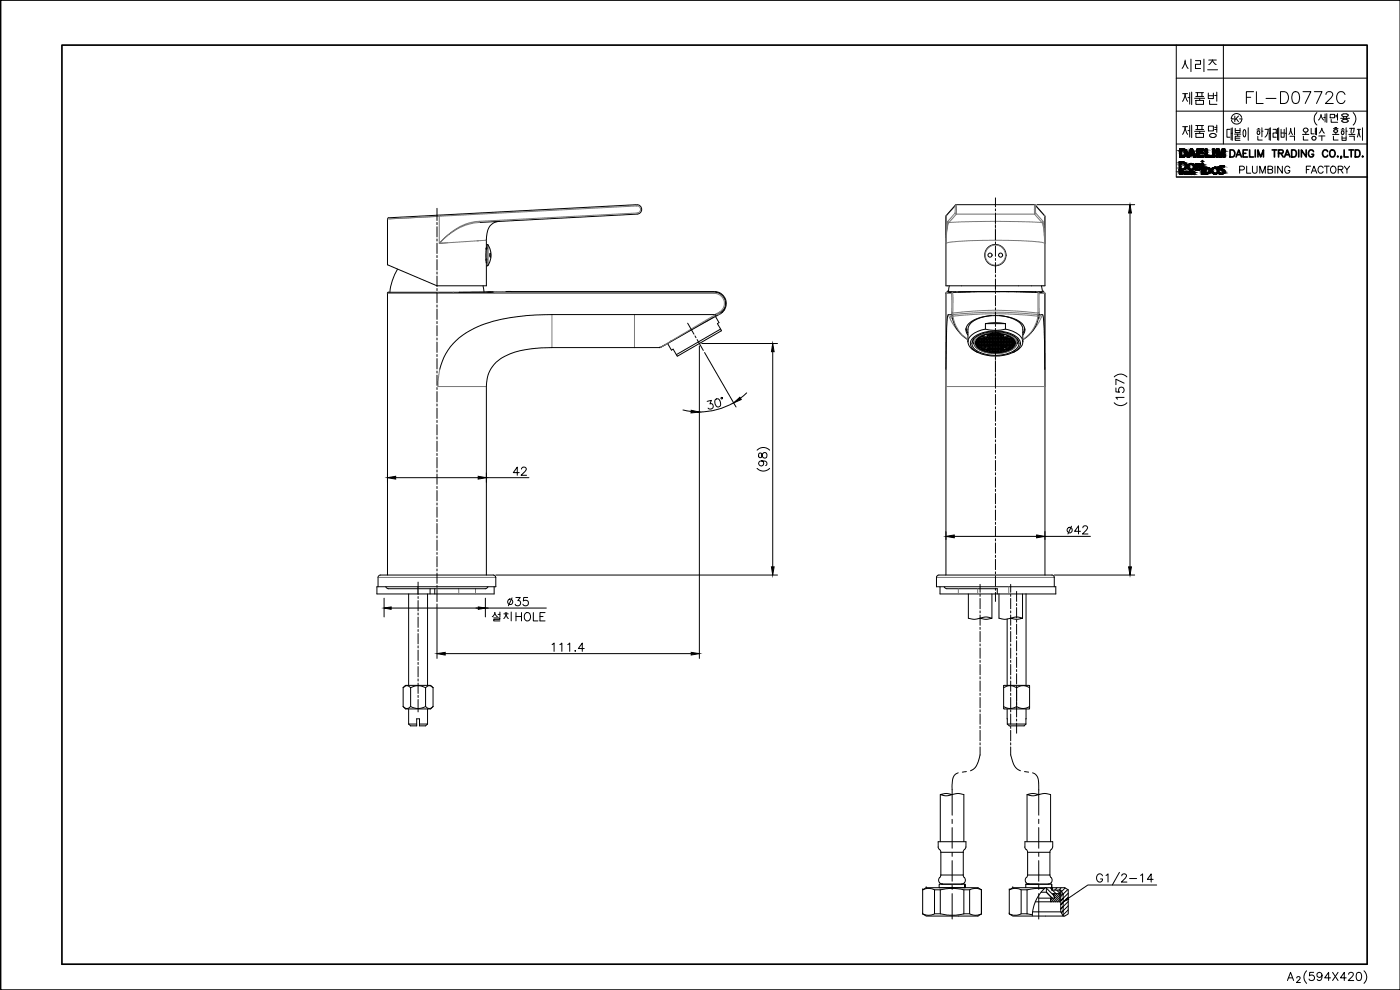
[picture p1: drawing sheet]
<svg xmlns="http://www.w3.org/2000/svg" width="420mm" height="297mm" viewBox="0 0 420 297" stroke-linecap="round" stroke-linejoin="round" font-family="sans-serif">
<defs><g id="words">
<text font-size="15" x="348.5" y="45.2">제품명</text>
<text font-size="12.3" x="348.9" y="22.9">시리즈</text>
<text font-size="11.9" x="348.5" y="32.8">제품번</text>
<text font-size="7.9" x="144.6" y="187.7">설치HOLE</text>
<g font-size="7.5">
<text x="373.2" y="32.5">FL-D0772C</text>
<text x="328.1" y="266.7">G1/2-14</text>
</g>
<g font-size="5.7">
<text x="153.1" y="143.9">42</text>
<text x="319.3" y="161.6">42</text>
<text x="151.3" y="183.1">35</text>
<text x="164.7" y="196.5">111.4</text>
</g>
<text font-size="5.3" x="371.1" y="53.3">PLUMBING FACTORY</text>
</g></defs>
<!-- layer: 0 -->
<g fill="none" stroke="#000" stroke-width=".3">
<path d="M.2 .1v296.9h420v-296.9h-420v296.9h420M353 13.5v39.6h57.5M367.2 13.5v29.7M353 33.3h57.3M353 23.4h57.3M370.7 38.5v1.3h1.5v-1.3M370.7 39.1h1.5M373.4 38.9h.1a1.73 1.73 0 0 1 0 2.2 1.61 1.61 0 0 1-.1-2.2zM374.6 38.3v3.8M377.2 39h1M377.5 38.6h.4M378 39.4a.46 .46 0 0 0-.7 .4 .46 .46 0 0 0 .7 .4"/>
<path d="M378 39.4v.8M378.7 38.3v2.7M378.7 39.4h.4M379.6 38.8h1l-.4 1.7-.6 .6M380.9 38.5v3.5M380.9 40h.4M381.3 38.3v3.8M382.1 38.8h.9v1.1h-.9v1.3h.9M383.1 40h.3M383.4 38.5v3.5M383.8 38.3v3.8M384.5 38.8v2.4h.9v-2.4"/>
<path d="M384.5 39.9h.9M385.7 40h.3M386 38.3v3.8M388.5 38.3v2.2M391.2 38.9v.3M391.2 38.9a.7 .7 0 0 1 1.1-.4 .7 .7 0 0 1 0 1.1 .7 .7 0 0 1-1.1-.4M391.9 39.8v.5M393.5 38.5v1.7h.9M394.8 39.4h.3M394.8 38.5v1.9M395.1 38.3v2.2M395.2 33.8a2.59 2.59 0 0 0 0 3.7"/>
<path d="M395.7 36l.8-1.4 .8 1.4M395.9 39.9l.5-.5 .3-.9 .3 .9 .5 .6M397.3 35.2h.4M397.7 34.2v2.4M398.2 34.1v2.6M399.2 34.3h1.3v1h-1.3zM399.5 35.8v.9h1.9M400.2 38.6h1.4M400.3 39.4l.5 .3h.4M400.6 38.3h.6M400.9 39.8v.5M401.4 34.1v2"/>
<path d="M401.4 39.2v.2M401.4 39.2a.63 .63 0 0 0-.6-.3 .63 .63 0 0 0-.5 .5M401.4 39.4l-.2 .2M402.3 35.5h2.7M402.5 39h.9M402.8 38.6h.4M403.1 35.9h1.2M403.1 35.9l-.4 .3a.99 .99 0 0 0 1.6 .4M403.2 35.2v.3M404 39.4h.3M404 38.3v2.2M404.1 35.2v.3"/>
<path d="M404.2 35.9l.4 .4-.4 .3M405 38.5h.6l-.2 1.2M405.7 38.5h.7M405.7 39.8v.5M406.1 33.8a2.59 2.59 0 0 1 0 3.7M406.4 38.5l-.2 1.2M407.3 38.8h1M407.8 39.1l.4 2M407.8 38.8v.3M407.8 39.1l-.5 2M408.9 38.3v3.8M353 43.2h57.3"/>
<path d="M370.5 40.2h1.9M372.2 40.9h-1.5v1.2h1.5M377.5 40.9v1.1h1.3M386.8 40.3l.5-.9 .1-.9 .1 .9 .4 1M387.1 40.9h1.4v1.2M390.9 40.3h1.9M391.2 40.9v1.1h1.4M394 41l-.3 .5 .3 .5M394 41h.7M394 42h.7M394.7 41l.3 .5-.3 .5M395.8 40.8h1.8"/>
<path d="M396.7 40.8v1.4M399.9 40.3h1.9M400.2 40.9v1.1h1.4M402.8 40.8v1.3h1.2v-1.3M402.8 41.4h1.2M404.8 40.3h1.9M405 40.9h1.4v1.2M143.9 66.7l47.3-2.5a1.42 1.42 0 0 0 1.4-1.4 1.42 1.42 0 0 0-1.5-1.4l-74.6 3.9-.2 .3v13.8l14.8 6.4h14.9l-.1-7.2M145.8 78l.1 .6M145.8 77.8h.3M145.9 78h.2M145.9 74.8h.2"/>
<path d="M145.9 74.5v3.5M145.9 74.5h.2M145.9 78.6h.2M145.9 74.5h.1M146.5 73.5a5.7 5.7 0 0 1 0 6.1M146.5 73.5l-.4-.1v6.3l.4-.1M147 76.1h.2l.1 .5-.1 .6zM149.9 66.4a4.2 4.2 0 0 0-3.9 4.7l-.1 3.4M286.7 61.5h24l2.9 3.4v20.9h-29.7v-21zM116.3 88v84.5M116.6 87.7l-.4 .3M116.6 87.7h21.2"/>
<path d="M119.3 80.8a16.8 16.8 0 0 0-2.3 6.9M145 85.7l.3 1.9M146.3 87.6h1.6M146.3 87.7h-8.5M146.3 87.7h2M151 87.5l-13.2 .2M153.4 87.4l-2.5 .1M153.4 87.5h61a3.6 3.6 0 0 1 3.4 2.6 3.6 3.6 0 0 1-1.6 4l-18.2 10.2h-32.3a30.5 30.5 0 0 0-14.9 3 9.6 9.6 0 0 0-4.8 8.7v56.5M214.4 87.7a3.4 3.4 0 0 1 3.3 2.9 3.4 3.4 0 0 1-2.4 3.8M214.7 94.9l1.1 1.9-.5 .3 1.2 2-.1 .2-13 7.5-1.4-2-.5 .3-1.1-2M214.8 94.7l-.2-.3h-48.9a56.9 56.9 0 0 0-22.4 3.7 18.2 18.2 0 0 0-11.3 12.8M216.2 98.7l-13.2 7.7"/>
<path d="M283.9 88v84.5M284.2 87.7l-.4 .3M284.2 87.7h.2M284.4 87.7h.1M284.5 87.7h-.1M284.5 87.7h.1M284.5 87.7h1.4M284.9 85.8l-.3 1.9M285.7 95a10.3 10.3 0 0 0 4.8 7M285.9 87.7l12.8-.2 12.8 .2M286 94.7l-.4-.3h-1l-.3 1-.4 15.5M286.2 87.6l-.7 .1"/>
<path d="M286.6 87.6l-.7 .1M286.6 87.6h.1M289.9 98.7l.1 .3M289.9 98.6v.1M290 99l.5 .9M291.1 87.5l-4.5 .1M295.7 97.1a15.4 15.4 0 0 1 6.1 0M295.7 97.1v1.6M295.7 97.1h6.1M296.6 87.5h1.3M297.6 94.7a8.5 8.5 0 0 0-6.8 3l-.3 1.1v3.8M297.8 99.9h.1"/>
<path d="M297.8 100l-1.5 .2M297.8 99.9l-3 .7M297.9 99.9h-.1M297.9 100h-.1M297.9 99.9h1.6l1.7 .4M298.5 87.5h1.1M298.7 100l-.9 .1M298.7 99.9h.9M298.8 100l.8 .1M298.8 99.9l-.9 .1M299.6 99.9l3.1 .7M299.9 94.7a8.7 8.7 0 0 1 6.8 3l.3 1.1v3.8"/>
<path d="M301.8 97.1v1.6M302.6 87.5l8.3 .1-4.5-.1M302.9 87.5l-15.2 .1M307.5 98.7l-.5 1.2M307.5 98.6v.1M310.9 87.6l.6 .1M311.4 87.7h1.5M311.5 94.7l.4-.3h1l.2 1 .5 15.5M311.5 87.7h1.5M311.8 95a10.2 10.2 0 0 1-4.8 7M312.5 85.8l.4 1.9M312.9 87.7h.1"/>
<path d="M312.9 87.6h.1M313 87.7h.1M313.1 87.7h.1M313.2 87.7l.4 .3M313.6 88v84.5M201.4 102.5h.1M290.5 102.6a4.1 4.1 0 0 0 3 3.2M290.5 102.6a4.8 4.8 0 0 1 4.1-3.6l1.1-.3a12 12 0 0 0 6.1 0 6 6 0 0 1 5.1 3.3l.1 .6M290.5 100.5a2.59 2.59 0 0 1 1-4 15.5 15.5 0 0 1 14.5 0 2.61 2.61 0 0 1 1 4M291.8 102.4l.4 .7M292 102l.2 .2M292.1 101.7l.1 .5"/>
<path d="M292.2 102.2h.1M292.2 101.7a3.1 3.1 0 0 0 2.6 3.7 10.2 10.2 0 0 0 9.9-1.3 2.42 2.42 0 0 0 .6-2.2M292.3 101.6a11.1 11.1 0 0 1 11.6-.9 2.48 2.48 0 0 1 1.9 2.4 2.48 2.48 0 0 1-1.9 2.4 11.8 11.8 0 0 1-11.2-.6l-.4-.4a2.04 2.04 0 0 1 0-2.9zM292.7 102.7v.1M292.8 102.9l.1 .5M292.9 102.9a3.7 3.7 0 0 0 3.2 2.6 8.3 8.3 0 0 0 8.3-1.8l.2-.8M292.9 102.1v.8M293 102.9l.7 1.4 .9 .6M293 102.8v.1M293 102.9h.1M293 102.9h.7v.3h-.6M293 102.6h.1"/>
<path d="M293 103.2h.1M293.1 102.4l-.1 .1M293.1 102.4h.1M293.1 102.6h.1M293.1 102.5h.1M293.1 103.3h.6v.3h-.5M293.1 102.4h.6M293.1 102.5l-.1 .4M293.1 102.9h.1M293.1 102.9v.3M293.1 102.8v.1M293.1 103.3l.1 .1"/>
<path d="M293.2 102.9h.1M293.2 102.1l-.1 .3M293.2 102.8h.1M293.2 103.6v.1M293.2 103.2l.1 .1M293.2 103.4v.2M293.2 102.1l.5-.1v.3h-.6M293.2 101.9v.1M293.3 102l-.1 .1M293.3 103.3v.1M293.3 103.2v.1M293.3 103.7h1.2v.3h-.9l.1-.3"/>
<path d="M293.3 103.3h.1M293.3 101.8l-.4 1.1M293.3 103.3l-.1 .1M293.3 101.7h.1M293.4 101.6h.1M293.4 101.7h.1M293.4 103.7l.1 .1M293.5 102h.1M293.5 103.7l.1 .1M293.5 105.8a13.3 13.3 0 0 0 10.5 0M293.5 105.8a2.69 2.69 0 0 1-1.8-4 10.2 10.2 0 0 1 9-2.4 6.8 6.8 0 0 1 5.4 2.8 2.58 2.58 0 0 1-1.7 3.3l-.4 .3M293.6 104v.1"/>
<path d="M293.6 102.4h.1M293.6 101.3l-.6 .7-.3 .9M293.6 104.1h2.1M293.6 101.6l-.3 .4M293.6 101.5l.9 .1M293.6 103.7v.1M293.6 103.7h.1M293.7 102.4l-.6 .1M293.7 102.4v.4l-.6 .1M293.7 103.7h.8M293.7 103.7h.1M293.7 101.5h2.2"/>
<path d="M293.8 102h.7v.3h-.7zM293.8 102.4h.7v.4h-.7zM293.8 102.9h.7v.3h-.7zM293.8 103.3h.7v.3h-.7zM293.8 102.5h.7M293.9 104.1l.7 .5M294 104.1l.7 .4-.2-.1M294 101.6h.1M294 102v.1M294.1 104.1l.4 .3M294.1 102.4h.1M294.1 101.2h1.2"/>
<path d="M294.2 104.1l.6 .4M294.2 102.8h.1M294.3 104.1l.6 .3M294.4 102.4l.1 .1M294.5 102.5h.1M294.5 104.4h.1M294.6 102.4l.1 .1M294.6 104.6v.3M294.7 101.6h.7v.3h-.7zM294.7 102h.7v.3h-.7zM294.7 102.4h.7v.4h-.7zM294.7 102.9h.7v.3h-.7z"/>
<path d="M294.7 103.3h.7v.3h-.7zM294.7 103.7h.7v.3h-.7zM294.7 103.7h.7M294.7 102.5h.7M294.7 101.6h.7M294.7 100.7l-1.1 .6M294.8 100.6h-.1M294.9 102h.1M295 102.8l.2 .1M295.1 100.7l.9 .5M295.1 104.8l1.1 .3zM295.1 103.2l.2 .1"/>
<path d="M295.2 104.7l1 .4M295.3 104.7l.9 .3M295.3 102.4h.1M295.4 102.4h.1M295.4 104.6l.8 .2M295.5 102.8l.1 .1M295.5 102.9h.1M295.5 102h.7v.3h-.7zM295.5 102.4h.7v.4h-.7zM295.5 102.9h.7v.3h-.7zM295.5 103.3h.7v.3h-.7zM295.5 103.7h.3"/>
<path d="M295.5 102.5h.7M295.5 101.6h.4M295.6 104.1l-1 .5M295.7 104.2l.6-.3 .5 .3M295.7 104.2l.1 .1-1.2 .6M295.9 103.7l-.2 .5M295.9 101.5h.1M295.9 101.6h-.4v.3h.7l-.3-.3M295.9 101.6l-1.3-.7-.9 .7h.8v.3h-1.2M295.9 101.5v.1M296 102h.2M296 101.5l.6 .1"/>
<path d="M296 101.2v.3M296.2 100.3v1l.8-.1v.3h-.4M296.2 100.3l-1.5 .5 1.3 .7M296.2 101.1l-.2 .1M296.3 105.1l.6 .2zM296.3 105.1l.6 .1M296.3 100.2l-1.4 .5-1.5 1M296.3 100.3h-.1M296.4 104.4h-.2M296.4 101.8h-.2M296.4 105l.6 .1M296.4 105l-.2 .3"/>
<path d="M296.4 105h.6l-.1 .5 .9-.1M296.4 100.7h.6v.4h-.6zM296.4 102h.6v.3h-.6zM296.4 102.4h.6v.4h-.6zM296.4 102.9h.6v.3h-.6zM296.4 103.3h.6v.3h-.6zM296.4 104.4v.1M296.4 104.5h.6v.4h-.6zM296.4 104.6h.6M296.4 102.5h.6M296.4 100.4h.6M296.5 101.2l.1 .4"/>
<path d="M296.5 101.2h.5M296.5 103.3h.3M296.6 101.6h.4v.3h-.6l.2-.3M296.6 101.6h.4M296.7 105h.2M296.7 103.7l.1 .5M296.8 103.7h.2M296.8 104.2l-.4 .2M296.8 104.1h.2v.4h-.6M296.8 102.4h.2M296.9 100.1l-.6 .2M297 102.4h.1"/>
<path d="M297 103.7h.1M297 105h.1M297 103.7h-1.5v.3h.2M297 100.1v.6h-.6v-.4M297 103.7v.3h-.2M297.1 102.4h.1M297.1 100.1l-.2 .1M297.1 100.3h.7v.4h-.7zM297.1 100.7h.7v.4h-.7zM297.1 101.2h.7v.3h-.7zM297.1 101.6h.7v.3h-.7zM297.1 102h.7v.3h-.7z"/>
<path d="M297.1 102.4h.7v.4h-.7zM297.1 102.9h.7v.3h-.7zM297.1 103.3h.7v.3h-.7zM297.1 103.7h.7v.3h-.7zM297.1 104.1h.7v.4h-.7zM297.1 104.5h.7v.4h-.7zM297.1 105h.7v.3h-.7zM297.1 105h.7M297.1 104.6h.7M297.1 103.7h.7M297.1 102.5h.7M297.1 101.6h.7"/>
<path d="M297.1 101.2h.7M297.1 100.4h.7M297.3 102.8l.4 .1M297.6 103.3h.2M297.6 105.4h.2M297.8 100.1h-.7M297.8 105.4l.1 .2v-.2M297.8 100.1v.1l-.7-.1M297.9 102.9h.5l.3 .3h-.8zM297.9 100.3h.8v.4h-.8zM297.9 100.7h.8v.4h-.8zM297.9 101.2h.8v.3h-.8z"/>
<path d="M297.9 101.6h.8v.3h-.8zM297.9 102h.8v.3h-.8zM297.9 103.3h.8v.3h-.8zM297.9 103.7h.8v.3h-.8zM297.9 104.1h.8v.4h-.8zM297.9 104.5h.8v.4h-.8zM297.9 105h.8v.3h-.8zM297.9 105.4h.8M297.9 105h.8M297.9 104.6h.8M297.9 103.7h.8M297.9 102.5h.6"/>
<path d="M297.9 101.6h.8M297.9 101.2h.8M297.9 100.4h.8M297.9 103.3h.6M298.1 102.9h.1M298.1 105.4h.6M298.2 101.6h.1M298.2 102v.1M298.2 102.4v.1M298.2 101.2h.1M298.2 102.9h.1M298.4 102.9l.1-.2 .6 .2"/>
<path d="M298.4 102.8h.1M298.6 102.4l-.2 .5M298.7 100h.1M298.7 103h.1M298.7 105.6h.1M298.7 100v.2h-.8v-.1M298.7 102.6v-.2h-.8v.4h.5M298.7 105.4v.3M298.7 102.6h.1M298.8 103.1l.7-.2v.3zM298.8 100v.2h.7v-.1M298.8 100.3h.7v.4h-.7z"/>
<path d="M298.8 100.7h.7v.4h-.7zM298.8 101.2h.7v.3h-.7zM298.8 101.6h.7v.3h-.7zM298.8 102h.7v.3h-.7zM298.8 102.6v-.2h.7v.4h-.4M298.8 103.3h.7v.3h-.7zM298.8 103.7h.7v.3h-.7zM298.8 104.1h.7v.4h-.7zM298.8 104.5h.7v.4h-.7zM298.8 105h.7v.3h-.7zM298.8 105.4v.3M298.8 105.4h.7"/>
<path d="M298.8 105h.7M298.8 104.6h.7M298.8 103.7h.7M298.8 101.6h.7M298.8 101.2h.7M298.8 100.4h.7M298.9 102.4l.2 .5M299 102.5h.5M299.3 101.2h.1M299.3 101.6h.1M299.3 102v.1M299.3 102.4v.1"/>
<path d="M299.3 102.9h.1M299.3 105.4h-.5M299.5 103.3h-.6M299.5 105.4h-.7M299.6 100.1h.7M299.6 100.1v.1l.8-.1M299.6 100.3h.8v.4h-.8zM299.6 100.7h.8v.4h-.8zM299.6 101.2h.8v.3h-.8zM299.6 101.6h.8v.3h-.8zM299.6 102h.8v.3h-.8zM299.6 102.4h.8v.4h-.8z"/>
<path d="M299.6 102.9h.8v.3h-.8zM299.6 103.3h.8v.3h-.8zM299.6 103.7h.8v.3h-.8zM299.6 104.1h.8v.4h-.8zM299.6 104.5h.8v.4h-.8zM299.6 105h.8v.3h-.8zM299.6 105h.8M299.6 104.6h.8M299.6 103.7h.8M299.6 102.5h.8M299.6 101.6h.8M299.6 101.2h.8"/>
<path d="M299.6 100.4h.8M299.8 105.4h-.2M299.8 103.3h-.2M300.2 102.9h-.5M300.3 100.1l.2 .6h.7v-.4M300.3 102.4h.1M300.5 105h.1M300.5 103.7h.1M300.5 102.4h.1M300.5 105l-.1 .6v-.2h-.8l-.1 .2v-.2M300.5 100.7h.7v.4h-.7zM300.5 102h.7v.3h-.7z"/>
<path d="M300.5 102.4h.7v.4h-.7zM300.5 102.9h.7v.3h-.7zM300.5 103.3h.7v.3h-.7zM300.5 103.7v.3h.4M300.5 104.5h.7v.4h-.7zM300.5 105h.7v.4M300.5 104.6h.7M300.5 103.7h.5M300.5 103.7h.7M300.5 102.5h.7M300.5 101.6h.4M300.5 101.2h.5"/>
<path d="M300.5 100.4h.7M300.5 105.1h.7l-.7 .1M300.6 102.4h-.1M300.7 103.7h-.2M300.8 104.9l-.3 .1M300.9 103.2l-.3 .1M300.9 104.2l1.8 .7a10.4 10.4 0 0 1-8 0l1.2-.6 .3 .1v1M300.9 101.6l.4 .2M300.9 104.2l.2-.2 .6 .2M300.9 101.6h-.4v.3h.7v-.1M300.9 104.1h-.4v.4l.7-.2M301.1 100.3h.2"/>
<path d="M301.2 100.2h.1M301.2 101.2l.1 .2v-1.1l1.4 .5-1.2 .7M301.2 101.2l-.3 .4M301.2 103.7l-.3 .5M301.2 101.2h-.7v.3h.4M301.2 103.7v.2l.1-.2h.7v.3h-.3M301.2 105.1l-.7 .2M301.2 105.2l-.7 .1M301.3 105.3l-.2 .1M301.3 100.2h.1M301.3 102h.7v.3h-.7zM301.3 102.4h.7v.4h-.7z"/>
<path d="M301.3 102.9h.7v.3h-.7zM301.3 103.3h.7v.3h-.7zM301.3 104.3v1.1M301.3 102.5h.7M301.3 101.1l.2 .1M301.3 102.1h.1M301.3 100.2l1.9 .8 .9 .7M301.4 101.9l-.1 .1M301.5 103.7l.2 .5M301.5 101.5l-.6 .1M301.5 101.2v.3M301.6 103.7h.4"/>
<path d="M301.7 101.6l-.1-.1 1.3-.6 .9 .7h-.8v.3h1.1M301.7 101.6l-.4 .2M301.7 101.6h.3v.3l-.7-.1M301.7 101.5v.1M301.7 104.2l1.2 .7M301.7 104.1h2.1M301.7 101.6h.3M301.7 101.5h2M301.9 104.1l1 .5M302 102.8l-.2 .1M302.1 104.6l-.8 .2M302.2 101.6h.7v.3h-.7z"/>
<path d="M302.2 102h.7v.3h-.7zM302.2 102.4h.7v.4h-.7zM302.2 102.9h.7v.3h-.7zM302.2 103.3h.7v.3h-.7zM302.2 103.7h.7v.3h-.7zM302.2 103.7h.7M302.2 102.5h.7M302.2 101.6h.7M302.2 101.2h1.2M302.2 104.7l-.9 .3M302.3 103.2l-.2 .1M302.3 104.7l-1 .3"/>
<path d="M302.4 104.8l-1.1 .3 1.1-.3M302.4 102.8l-.1 .1M302.4 100.7l-.9 .5M302.5 102h-.1M302.7 100.6h.1M302.8 100.7a2.22 2.22 0 0 1 1.8 1.9 2.22 2.22 0 0 1-1.5 2.3 9.7 9.7 0 0 1-9.9-.8l-.5-1.2M302.8 102.4h.1M302.9 102.4l-.1 .1M302.9 102.4h.1M302.9 104.6v.3M302.9 104.4h.1M303 102.4h.1"/>
<path d="M303 102h.7v.3h-.7zM303 102.4h.7v.4h-.7zM303 102.9h.7v.3h-.7zM303 103.3h.7v.3h-.7zM303 103.7h.8M303 102.5h.7M303 101.6h.9l.3 .4M303.1 104.1l-.5 .3M303.2 102.8h-.1M303.3 104.1l-.6 .4 .2-.2M303.3 102.4h-.1M303.4 104.1l-.4 .3"/>
<path d="M303.4 101.6h.1M303.4 102v.1M303.5 104.1l-.7 .4M303.6 104.1l-.7 .5M303.7 103.7h-.1M303.7 102h.1M303.7 102.1h.1M303.8 103.7h-.1M303.8 103.7h.1M303.8 103.7v.1M303.8 101.5v.1M303.9 103.7h-.1"/>
<path d="M303.9 102v.3h.5M303.9 102.5h.5M303.9 102l.3 .1M303.9 104l-.1 .1M303.9 103.7l-.1 .1M303.9 102h.1M304 103.7l-.1 .1M304 101.7h.1M304.1 101.7h.1M304.1 103.3h-.1M304.1 101.7l.5 1.2M304.2 101.9v.1"/>
<path d="M304.2 103.3v.1M304.2 103.4v.2M304.2 103.2l-.1 .1M304.2 103.3l-.1 .1M304.2 102l.1 .2M304.2 103.6l-1.2 .1v.3h.9l-.1-.3M304.3 102.8v.1M304.3 102.8h.1M304.3 102.2l.1 .2M304.3 102.9h.1M304.3 102.9l.1 .3M304.3 102.4l.1 .1"/>
<path d="M304.4 102.4v.1M304.4 102.4h.1M304.4 102.5h.1M304.4 102.6h.1M304.4 102.4h-.5v.4h.6M304.4 103.3h-.5v.3h.3M304.4 102.8v.1M304.4 103.2h.1M304.4 105.5h.1M304.4 102.9h.1M304.4 102.5l.1 .4M304.5 102.9l-.3 .9-1.3 1.1"/>
<path d="M304.5 102.9h-.6v.3h.5M304.5 102.1l.1 .8M304.7 102.7l-.2 .7M305.2 101.7v.2M305.3 102.2h.1M305.3 101.7v.5M305.4 102l-.1 .2M305.7 102.4l-.5 .7M307 102.6a4.1 4.1 0 0 1-3 3.2M114.2 172.5l-.5 .2-.2 .5v2.9M114.2 172.5h33.9M115.8 176.1l.3 .4 .5 .1"/>
<path d="M122.6 178.2v27.4M128.3 178.2v27.4M129.1 176.6v1.6M130.5 176.6v1.6M146.4 176.1l-.3 .4-.5 .1M148.1 172.5l.6 .5 .1 3.1h-35.7v2.1h35.2v-2.1M281.7 172.5l-.4 .2-.2 .5v2.9h35.8v2.1h-34.8v-2.1M281.8 172.5h33.9l.5 .2 .2 .5v2.9M283.4 176.1l.3 .4 .5 .1h15.1v1.6M307.9 178.2v27.4M302.3 185.7v19.9M121 206.3l.7-.7h7.5l.8 .7"/>
<path d="M121 212a1.36 1.36 0 0 0 2.2 0 4.5 4.5 0 0 0 4.5 0 1.36 1.36 0 0 0 2.3 0M121 206.3a1.36 1.36 0 0 1 2.2 0 4.5 4.5 0 0 1 4.5 0 1.36 1.36 0 0 1 2.3 0M121 212l.7 .7h7.5l.8-.7M121 206.3v5.7M122.6 217.2l.6 .6h1.9v-2.1h.8v2.1h1.8l.6-.6M122.6 217.2h2.5M122.6 212.7v4.5M123.2 206.3v5.7M125.9 217.2h2.4M127.7 206.3v5.7M128.3 212.7v4.5M130 206.3v5.7"/>
<path d="M301.2 212a3.5 3.5 0 0 0 3.9 0M301.2 206.3a3.5 3.5 0 0 1 3.9 0 3.5 3.5 0 0 1 3.9 0M301.2 205.7h7.8v6.9l-7.7 .1zM302.3 215.7h.1M302.3 212.7v4.5M302.3 217.2l.6 .6h4.4l.6-.6M302.3 217.2h5.6M305.1 212a3.5 3.5 0 0 0 3.9 0M305.1 206.3v5.7M307.9 215.7h.1M307.9 212.7v4.5M386.4 294.2l.9-2.5 .9 2.5"/>
<path d="M386.7 293.4h1.2M389.2 293.4l.3-.4h.3l.4 .4-.3 .5-.8 .9h1.2M392.1 291.3a2.59 2.59 0 0 0 0 3.7M394.3 291.7h-1.2l-.1 1.1a.87 .87 0 0 1 1.3 0 .87 .87 0 0 1-.2 1.3 .87 .87 0 0 1-1.2-.4M396.7 292.6a.76 .76 0 0 1-1 .6 .76 .76 0 0 1-.3-1.2 .76 .76 0 0 1 1.2 .1 1.31 1.31 0 0 1-.8 2.1l-.5-.3M399.3 293.4h-1.7l1.1-1.7v2.5M399.9 291.7l1.7 2.5M401.6 291.7l-1.7 2.5M404 293.4h-1.7l1.1-1.7v2.5M404.7 292.3l.5-.6h.5l.4 .5-.3 .8-1.2 1.2h1.7M407.3 291.9a.8 .8 0 0 1 1.2 .3 1.15 1.15 0 0 1 .1 1.4 1.15 1.15 0 0 1-1.3 .5 1.92 1.92 0 0 1 0-2.2zM409.4 291.3a2.59 2.59 0 0 1 0 3.7"/>
<circle cx="403" cy="39.9" r=".5"/>
<circle cx="297.1" cy="76.5" r=".61"/>
<circle cx="298.7" cy="76.5" r="3.2"/>
<circle cx="300.3" cy="76.5" r=".61"/>
</g>
<!-- layer: TXT -->
<g fill="none" stroke="#000" stroke-width=".51">
<path d="M18.6 13.5h391.7v275.8h-391.7zM371 47.1l.8-2.1 .8 2.1M371.3 46.4h1M373.1 46h.8M374.4 45h-1.3v2.1h1.3M375 45v2.1h1.2M376.7 45v2.1M377.5 47.1v-2.1l.8 2.1 .9-2.1v2.1M381.8 45h1.4M382.5 45v2.1M383.7 46l1.2-.1 .2-.3-.2-.5-1.2-.1v2.1M384.4 46l.7 1.1"/>
<path d="M385.5 47.1l.8-2.1 .8 2.1M385.8 46.4h1M387.6 45h.8a1.15 1.15 0 0 1 .7 1 1.15 1.15 0 0 1-.7 1.1h-.8zM389.8 45v2.1M392 45v2.1l-1.4-2.1v2.1M394.2 45.5a.78 .78 0 0 0-.9-.5 .78 .78 0 0 0-.6 .8v.5a.76 .76 0 0 0 .7 .8 .76 .76 0 0 0 .8-.8h-.5M398.4 45.5a.78 .78 0 0 0-.8-.5 .78 .78 0 0 0-.7 .8v.5a.78 .78 0 0 0 .7 .8 .78 .78 0 0 0 .8-.5M399.2 45.3l.3-.2a1.01 1.01 0 0 1 1.2 .9 1.01 1.01 0 0 1-1.2 1l-.4-.7zM401.4 47h.2zM402.6 47h-.2h.2l-.2 .5M403.4 45v2.1h1.2M404.8 45h1.4"/>
<path d="M405.5 45v2.1M406.7 45h.8a1.15 1.15 0 0 1 .7 1 1.15 1.15 0 0 1-.7 1.1h-.8zM408.9 46.9v.2z"/>
</g>
<!-- layer: D -->
<g fill="none" stroke="#000" stroke-width=".3">
<path d="M372 35.7h.7M372.6 35.2a1.59 1.59 0 0 0-1.7-1.1 1.59 1.59 0 0 0-1.4 1.6M372.7 35.7a1.59 1.59 0 0 1-1.4 1.5 1.59 1.59 0 0 1-1.7-1.1M353.9 48.5a1.51 1.51 0 0 1 1.6 .3 1.51 1.51 0 0 1 .4 1.7 2.55 2.55 0 0 1-2.1 .5l.2-.3zM354 51.4a.45 .45 0 0 1 .7 .2 .45 .45 0 0 1-.4 .6h-.3zM354.2 51.5l.3 .1v.5h-.3zM354.3 48.8a1.03 1.03 0 0 1 1.5 1 1.03 1.03 0 0 1-1.5 .9zM355 51.4l.3 .1 .3 .7-.3-.1-.5 .1zM355.7 51.4h.6l-.4 .1v.2h.4l-.4 .4h.5v.1h-.7zM356.5 51.4h.2a.42 .42 0 0 0 0 .5 .42 .42 0 0 0 .4 .2v.1h-.6zM357.3 51.4h.1v.8h-.1zM357.6 51.4l.3 .1 .1 .6 .2-.7h.2v.8h-.1v-.7l-.2 .7h-.2l-.1-.7v.7h-.2z"/>
<path d="M358.8 49.1h.1a.73 .73 0 0 1 .8 0 .73 .73 0 0 1 .3 .7l-.2 .1 .4 .2a.87 .87 0 0 1-.3 .9 .87 .87 0 0 1-1 .1zM359.2 50.1h.3a.4 .4 0 0 1 .4 .5 .4 .4 0 0 1-.7 .1zM360.7 51.8l-.1-2.7h.5l-.1 2.7M361.6 51.8l-.2-1.6h.4a1.07 1.07 0 0 1 1.2 .3 1.07 1.07 0 0 1 .1 1.3l-.9 .4M361.9 50.5a.78 .78 0 0 1 1.1 .7 .78 .78 0 0 1-1.1 .7zM365.8 51.8l.6 .2 .8-.2v-.4l-1-.5a.7 .7 0 0 1-.2-1 .7 .7 0 0 1 1-.2h.4v.4a.54 .54 0 0 0-.7-.3 .54 .54 0 0 0-.3 .6l1.1 .9a.78 .78 0 0 1-.9 1M115.3 182.4h48.7M290.6 185.5a6.8 6.8 0 0 0 4.9-.3l2.2 .3-1.8 .3-1.8-.3M299.8 185.5a6.8 6.8 0 0 0 4.9-.3l2.2 .3-1.8 .3-1.8-.3M285.8 238.4l-1.8-.3-1.8 .3 2.2 .3a6.8 6.8 0 0 1 4.9-.3M311.7 238.4l-1.7-.3-1.8 .3 .9 .3a10.3 10.3 0 0 0 4.4-.6l1.8 .3"/>
<circle cx="357.5" cy="50.1" r="1.07"/>
<circle cx="357.5" cy="50.1" r=".8"/>
<circle cx="364.6" cy="51.3" r="1.09"/>
<circle cx="364.7" cy="51.2" r=".79"/>
</g>
<g fill="#000" stroke="#000" stroke-width=".3">
<path d="M354 52.2h.3zM354.5 51.9h.2zM354.7 50.8h.8zM358 52h.2zM360.6 52.2h.5zM362.1 52h.8zM366.1 52.2h.9zM115.3 182.4l2.1-.3v.7z"/>
<path d="M353.9 50.8h.7zM353.9 50.8h.7z"/>
<path d="M354 51.5h.2zM354 51.5h.2z"/>
<path d="M354 52.1h.2zM354 52.1h.2z"/>
<path d="M354 51.5l.2 .1zM354 51.5l.2 .1z"/>
<path d="M354 51.6l.2 .1zM354 51.6l.2 .1z"/>
<path d="M354 51.7h.2zM354 51.7h.2z"/>
<path d="M354 51.7l.2 .3zM354 51.7l.2 .3zM354 52h.2zM354 52h.2z"/>
<path d="M354 52l.2 .1zM354 52l.2 .1z"/>
<path d="M354 50.4l.3 .1zM354 50.4l.3 .1zM354 50.5h.3zM354 50.5h.3z"/>
<path d="M354 50.5h.3zM354 50.5h.3zM354 50.5h.3zM354 50.5h.3zM354 50.5h.3zM354 50.5h.3z"/>
<path d="M354 50.5l.3 .1zM354 50.5l.3 .1z"/>
<path d="M354 50.6l.3 .1zM354 50.6l.3 .1z"/>
<path d="M354 50.7h.3zM354 50.7h.3z"/>
<path d="M354 50.7h.3zM354 50.7h.3z"/>
<path d="M354 50.7l.3 .1zM354 50.7l.3 .1zM353.9 50.8h.4zM353.9 50.8h.4zM353.9 50.8h.4zM353.9 50.8h.4z"/>
<path d="M354 51.4l.5 .1zM354 51.4l.5 .1zM354 51.5h.5zM354 51.5h.5z"/>
<path d="M353.9 50.8h.5zM353.9 50.8h.5z"/>
<path d="M353.9 50.8h.6zM353.9 50.8h.6z"/>
<path d="M354 52.2h.5zM354 52.2h.3zM354 52.2h.3z"/>
<path d="M354 51.5h.7zM354 51.5h.7z"/>
<path d="M354 52.1h.5zM354 52.1l.5 .1z"/>
<path d="M354 52.1h.6zM354 52.1h.7z"/>
<path d="M354 52.1h.6zM354 52.1h.5z"/>
<path d="M353.9 50.8h.7zM353.9 50.8h.7z"/>
<path d="M354.6 50.8h.9zM354.6 50.8h.9z"/>
<path d="M354.3 51.5l.4 .1zM354.3 51.5l.4 .1z"/>
<path d="M354.4 51.6h.3zM354.4 51.6h.3z"/>
<path d="M354.5 51.6l.2 .1zM354.5 51.6l.2 .1z"/>
<path d="M354.5 52.1h.2zM354.3 52.1h.4z"/>
<path d="M354.5 51.7l.2 .1zM354.5 51.7l.2 .1z"/>
<path d="M354.5 51.8h.2zM354.5 51.8h.2z"/>
<path d="M354.5 51.8l.2 .1zM354.5 51.8l.2 .1zM354.5 51.9h.2z"/>
<path d="M354.5 51.9l.2 .2zM354.5 51.9l.2 .2z"/>
<path d="M353.9 51h.8zM353.9 51h.8zM353.9 51h.8zM353.9 51h.9z"/>
<path d="M353.8 51h1zM353.8 51h1z"/>
<path d="M354.9 51.9h.1zM354.9 51.9h.1z"/>
<path d="M354.8 52.2h.2zM354.8 52.2h.2z"/>
<path d="M353.9 51h1.1zM353.8 51h1z"/>
<path d="M354.8 52.1h.2zM354.8 52.1h.2z"/>
<path d="M354.8 52.1h.2zM354.8 52.1l.2 .1z"/>
<path d="M353.9 51h1.1zM353.9 51h1.1z"/>
<path d="M354.9 51.8l.2 .1zM354.9 51.8l.2 .1z"/>
<path d="M354.9 51.9h.2zM354.9 51.9h.1z"/>
<path d="M355 51.7h.1zM355 51.7l.1 .1z"/>
<path d="M355 51.6h.2zM355 51.6h.2z"/>
<path d="M355 51.6h.2zM355 51.6l.1 .1z"/>
<path d="M355 51.4l.3 .1zM355 51.4l.3 .1z"/>
<path d="M355.3 51.9h.2zM355.3 51.9h.2z"/>
<path d="M355 51.5h.3zM355 51.5h.3z"/>
<path d="M355 51.5l.3 .1zM355 51.5l.3 .1z"/>
<path d="M355.2 51.6h.1zM355.2 51.6h.1z"/>
<path d="M355.2 51.6l.2 .1zM355.2 51.6l.2 .1z"/>
<path d="M353.9 50.9h1.4zM353.9 50.9l1.1 .1z"/>
<path d="M355.2 51.7l.2 .1zM355.2 51.7l.2 .1z"/>
<path d="M355.3 51.8l.1 .1zM355.3 51.8l.1 .1z"/>
<path d="M355.3 51.9h.2zM355.3 51.9h.2z"/>
<path d="M353.9 50.9h1.5zM353.9 50.9h1.4z"/>
<path d="M354.9 51.9l.6 .2zM354.9 51.9l.6 .2z"/>
<path d="M355.3 52.1h.2zM355.3 52.1h.2z"/>
<path d="M355.3 52.1l.3 .1zM355.3 52.1l.3 .1z"/>
<path d="M353.9 50.8h1.6zM353.9 50.8l1.5 .1z"/>
<path d="M355.4 52.2h.2zM355.4 52.2h.2z"/>
<path d="M354.9 50.8h.7zM354.7 50.8h.8zM354.6 50.8h.9z"/>
<path d="M355.1 50.7h.5zM354.9 50.8h.7z"/>
<path d="M355.7 51.9h.2zM355.7 51.9h.2z"/>
<path d="M355.2 50.7h.5zM355.1 50.7h.5z"/>
<path d="M355.7 51.5l.2 .1zM355.7 51.5l.2 .1z"/>
<path d="M355.7 51.6h.2zM355.7 51.6h.2z"/>
<path d="M355.7 51.6l.2 .1zM355.7 51.6l.2 .1zM355.7 51.7h.2zM355.7 51.7h.2z"/>
<path d="M355.7 51.9l.2 .1zM355.7 51.9l.2 .1z"/>
<path d="M355.7 52h.2zM355.7 52h.2z"/>
<path d="M355.7 52l.2 .1zM355.7 52l.2 .1z"/>
<path d="M355.5 50.5l.2 .2 .2-.2zM355.2 50.7l.3-.2 .2 .2z"/>
<path d="M355.7 50.2l.2 .3 .2-.3zM355.7 50.2l.2 .3h-.4zM355.5 50.5h.4zM355.5 50.5h.4z"/>
<path d="M355.7 51.4h.6zM355.7 51.4h.6z"/>
<path d="M355.7 51.4l.6 .1zM355.7 51.4l.6 .1z"/>
<path d="M355.7 51.5h.6zM355.7 51.5h.6zM355.7 51.5h.6zM355.7 51.5h.6z"/>
<path d="M355.7 51.7l.6 .1zM355.7 51.7l.6 .1z"/>
<path d="M355.7 51.8h.6zM355.7 51.8l.6 .1z"/>
<path d="M355.7 52.1h.7zM355.7 52.1h.7z"/>
<path d="M355.7 52.1h.7zM355.7 52.1h.7zM355.7 52.1h.7zM355.7 52.1h.7z"/>
<path d="M355.7 52.1l.7 .1zM355.7 52.1l.7 .1zM355.7 52.2h.7zM355.7 52.2h.7z"/>
<path d="M356.5 51.4l.2 .1zM356.5 51.4l.2 .1z"/>
<path d="M356.5 51.5h.2zM356.5 51.5h.2z"/>
<path d="M356.5 51.5l.2 .1zM356.5 51.5l.2 .1z"/>
<path d="M356.5 51.6l.2 .1zM356.5 51.6l.2 .1z"/>
<path d="M356.5 51.7l.2 .1zM356.5 51.7l.2 .1z"/>
<path d="M356.5 51.8l.2 .1zM356.5 51.8l.2 .1z"/>
<path d="M356.5 51.9l.2 .2zM356.5 51.9l.2 .2zM356.5 52.1h.2zM356.5 52.1h.2z"/>
<path d="M356.4 50.4l.4 .1zM356.4 50.4l.4 .1z"/>
<path d="M356.4 50.5l.5 .1zM356.4 50.5l.5 .1z"/>
<path d="M356.6 50.6l.6 .2zM356.6 50.6l.6 .2h-.5zM356.7 50.8h.5zM356.7 50.8h.5z"/>
<path d="M357 51h.9zM357 51h.9z"/>
<path d="M356.5 52.1h.6zM356.5 52.1h.6z"/>
<path d="M356.5 52.1l.6 .1zM356.5 52.1l.6 .1z"/>
<path d="M356.5 52.2h.6zM356.5 52.2h.6zM356.5 52.2h.6zM356.5 52.2h.6z"/>
<path d="M356.7 50.8h.6zM356.7 50.8h.6z"/>
<path d="M356.7 50.8l.8 .1zM356.7 50.8l.8 .1z"/>
<path d="M357.3 51.4l.1 .1zM357.3 51.4l.1 .1z"/>
<path d="M357.3 51.5h.1zM357.3 51.5h.1z"/>
<path d="M357.3 51.5l.1 .3zM357.3 51.5l.1 .3z"/>
<path d="M357.3 51.8l.1 .3zM357.3 51.8l.1 .3z"/>
<path d="M357.3 52.1l.1 .1zM357.3 52.1l.1 .1z"/>
<path d="M357.3 52.2h.1zM357.3 52.2h.1z"/>
<path d="M357.6 51.4h.2zM357.6 51.4h.2z"/>
<path d="M357.6 51.5l.2 .1zM357.6 51.5l.2 .1z"/>
<path d="M357.6 51.6l.2 .1zM357.6 51.6l.2 .1z"/>
<path d="M357.6 51.7h.2zM357.6 51.7h.2z"/>
<path d="M357.6 51.7l.2 .1zM357.6 51.7l.2 .1z"/>
<path d="M357.6 51.8l.2 .1zM357.6 51.8l.2 .1z"/>
<path d="M357.6 51.9l.2 .2zM357.6 51.9l.2 .2z"/>
<path d="M357.6 52.1h.2zM357.6 52.1h.2z"/>
<path d="M357.6 52.1l.2 .1zM357.6 52.1l.2 .1z"/>
<path d="M357.6 52.2h.2zM357.6 52.2h.2zM357.6 52.2h.2zM357.6 52.2h.2z"/>
<path d="M357.6 52.2h.2zM357.6 52.2h.2z"/>
<path d="M357.6 51.4l.3 .1zM357.6 51.4l.3 .1z"/>
<path d="M357.6 51.5h.3zM357.6 51.5h.3z"/>
<path d="M357.6 51.5h.3zM357.6 51.5h.3z"/>
<path d="M357.8 51.6h.1zM357.8 51.6h.1z"/>
<path d="M357.8 51.6l.2 .3zM357.8 51.6l.2 .3z"/>
<path d="M357.8 51.9l.2 .2zM357.8 51.9l.2 .2z"/>
<path d="M357.9 52.2h.2zM357.9 52.2h.2z"/>
<path d="M356.8 50.9h1.3zM356.8 50.9l1.1 .1zM357 51h.9z"/>
<path d="M358.1 51.5h.3zM358.1 51.5h.3z"/>
<path d="M357.9 52.1h.2zM357.9 52.1h.2z"/>
<path d="M357.9 52.1h.2zM357.9 52.1l.2 .1zM357.9 52.2h.2zM357.9 52.2h.2z"/>
<path d="M358.2 51.4h.2zM358.2 51.4h.2z"/>
<path d="M358.1 51.8l.1 .2zM358.1 51.8l.1 .2z"/>
<path d="M357.8 50.8h.4zM357.5 50.9h.6z"/>
<path d="M358.3 51.6h.1zM358.3 51.6h.1z"/>
<path d="M358.1 51.6l.1 .2zM358.1 51.6l.1 .2z"/>
<path d="M358.3 52.2h.1zM358.3 52.2h.1z"/>
<path d="M357.8 50.8h.5zM357.8 50.8h.4z"/>
<path d="M358 50.7l.3 .1 .1-.1zM358 50.7l.3 .1h-.5z"/>
<path d="M358.2 51.4l.2 .1zM358.2 51.4l.2 .1z"/>
<path d="M358.2 51.5h.2zM358.2 51.5h.2z"/>
<path d="M358.2 51.5h.2zM358.2 51.5h.2z"/>
<path d="M358.3 51.5l.1 .1zM358.3 51.5l.1 .1z"/>
<path d="M358.3 51.6h.1zM358.3 51.6h.1z"/>
<path d="M358.3 51.6l.1 .1zM358.3 51.6l.1 .1zM358.3 51.7h.1zM358.3 51.7h.1z"/>
<path d="M358.3 51.7l.1 .1zM358.3 51.7l.1 .1z"/>
<path d="M358.3 51.8l.1 .1zM358.3 51.8l.1 .1z"/>
<path d="M358.3 51.9l.1 .3zM358.3 51.9l.1 .3z"/>
<path d="M358.3 52.2h.1zM358.3 52.2h.1zM358.3 52.2h.1zM358.3 52.2h.1z"/>
<path d="M358.1 50.5l.3 .2 .1-.2zM358.1 50.5l.3 .2h-.4z"/>
<path d="M358.2 50.4h.3zM358.2 50.4l.3 .1z"/>
<path d="M358.2 50.3l.3 .1 .1-.1zM358.2 50.3l.3 .1h-.3z"/>
<path d="M358.9 50.3l.3 .2v-.2zM358.9 50.3l.3 .2h-.3z"/>
<path d="M358.9 50.5l.3 .1zM358.9 50.5l.3 .1z"/>
<path d="M358.9 50.6l.3 .1zM358.9 50.6l.3 .1zM358.9 50.7h.3zM358.9 50.7h.3z"/>
<path d="M358.9 50.7l.3 .1zM358.9 50.7l.3 .1z"/>
<path d="M358.9 50.8h.3zM358.9 50.8h.3zM358.9 50.8h.3zM358.9 50.8h.3z"/>
<path d="M358.9 50.8h.4zM358.9 50.8h.4z"/>
<path d="M358.8 51.1h.5zM358.8 51.1h.5zM358.8 51.1h.5zM358.8 51.1h.6z"/>
<path d="M358.9 50.8h.5zM358.9 50.8h.5z"/>
<path d="M358.9 50.8l.6 .1zM358.9 50.8l.6 .1z"/>
<path d="M358.8 51h.6zM358.8 51h.8z"/>
<path d="M358.8 51h.6zM358.8 51l.6 .1z"/>
<path d="M358.9 50.9h.6zM358.9 50.9h.6z"/>
<path d="M359.6 50.9h.5zM359.6 50.9h.5z"/>
<path d="M358.9 50.9h.7zM358.9 50.9h.7z"/>
<path d="M358.9 51h.9zM358.8 51h.8z"/>
<path d="M358.9 51h1zM358.9 51h.9z"/>
<path d="M358.9 51h1.1zM358.9 51h1z"/>
<path d="M359.7 50.8l.4 .1zM359.6 50.9h.5z"/>
<path d="M358.9 50.9h1.2zM358.9 50.9l1.1 .1z"/>
<path d="M359.9 50.7h.3zM359.7 50.8h.4z"/>
<path d="M360 50.3l.3 .2v-.2zM360 50.3l.3 .2h-.3z"/>
<path d="M360 50.6l.2 .1 .1-.1zM360 50.6l.2 .1h-.3zM359.9 50.7h.3zM359.9 50.7h.3z"/>
<path d="M360 50.5h.3zM360 50.5l.3 .1z"/>
<path d="M360.7 50.2l.3 .2v-.2zM360.7 50.2l.3 .2h-.3z"/>
<path d="M360.7 50.4l.3 .5v-.5zM360.7 50.4l.3 .5h-.3z"/>
<path d="M360.7 50.9l.3 .2v-.2zM360.7 50.9l.3 .2h-.3z"/>
<path d="M360.7 51.1l.3 .2v-.2zM360.7 51.1l.3 .2h-.3z"/>
<path d="M360.7 51.3l.3 .1zM360.7 51.3l.3 .1z"/>
<path d="M360.7 51.4l.3 .2v-.2zM360.7 51.4l.3 .2h-.3z"/>
<path d="M360.7 51.6h.3zM360.7 51.6h.3z"/>
<path d="M360.7 51.6l.3 .2zM360.7 51.6l.3 .2zM360.7 51.8h.3zM360.7 51.8h.3z"/>
<path d="M360.7 51.8h.3zM360.7 51.8h.3z"/>
<path d="M360.7 51.8h.3zM360.7 51.8h.3z"/>
<path d="M360.7 51.8l.3 .2zM360.7 51.8l.3 .2z"/>
<path d="M360.7 52h.3zM360.7 52h.3z"/>
<path d="M360.7 52l.4 .1zM360.7 52l.4 .1z"/>
<path d="M360.6 52.1l.5 .1zM360.6 52.1l.5 .1zM360.6 52.2h.5z"/>
<path d="M360.6 52.2h.5zM360.6 52.2h.5zM360.6 52.2h.5zM360.6 52.2h.5zM360.6 52.2h.5zM360.6 52.2h.5zM360.6 52.2h.5zM360.6 52.2h.5zM360.6 52.2h.5zM360.6 52.2h.5zM360.6 52.2h.5zM360.6 52.2h.5z"/>
<path d="M361.5 50.5h.4zM361.5 50.5h.4z"/>
<path d="M361.5 50.5l.4 .1zM361.5 50.5l.4 .1z"/>
<path d="M361.6 50.6h.3zM361.6 50.6h.3z"/>
<path d="M361.6 50.6l.3 .1zM361.6 50.6l.3 .1z"/>
<path d="M361.6 50.7l.3 .1zM361.6 50.7l.3 .1z"/>
<path d="M361.6 50.8l.3 .1zM361.6 50.8l.3 .1z"/>
<path d="M361.6 50.9l.3 .2v-.2zM361.6 50.9l.3 .2h-.3z"/>
<path d="M361.6 51.1l.3 .4v-.4zM361.6 51.1l.3 .4h-.3z"/>
<path d="M361.6 51.5h.3zM361.6 51.5h.3z"/>
<path d="M361.6 51.5l.3 .2zM361.6 51.5l.3 .2z"/>
<path d="M361.6 51.7l.3 .1zM361.6 51.7l.3 .1zM361.6 51.8h.3zM361.6 51.8h.3z"/>
<path d="M361.6 51.8l.3 .2zM361.6 51.8l.3 .2h-.4z"/>
<path d="M361.5 52h.4zM361.5 52h.4z"/>
<path d="M361.5 52h.5zM361.5 52h.5z"/>
<path d="M361.5 50.4h.5zM361.5 50.4h.6z"/>
<path d="M361.5 50.4h.5zM361.5 50.4l.4 .1z"/>
<path d="M362.1 52h.8zM362.1 52h.8z"/>
<path d="M361.5 52h.6zM361.5 52h.6z"/>
<path d="M361.4 52.2h.8zM361.4 52.2h.8zM361.4 52.2h.8zM361.4 52.2h.8z"/>
<path d="M361.4 52.2h.8zM361.4 52.2h.8zM361.4 52.2h.8zM361.4 52.2h.9z"/>
<path d="M361.4 52.2h.9zM361.4 52.2h.9z"/>
<path d="M361.5 52.1h1zM361.5 52.1h1.1z"/>
<path d="M361.5 52.1h1zM361.5 52.1l.8 .1zM361.4 52.2h.9zM361.4 52.2h.9z"/>
<path d="M361.5 50.4h1.4zM361.5 50.4h1.4z"/>
<path d="M361.5 52.1h1.3zM361.5 52.1h1.1z"/>
<path d="M362.3 52h.6zM362.1 52h.8zM362.1 52h.8z"/>
<path d="M361.5 52h1.4zM361.5 52l1.3 .1zM361.5 52.1h1.3zM361.5 52.1h1.3z"/>
<path d="M362.1 50.4h.8zM362.1 50.4h.8z"/>
<path d="M362.2 50.4h.7zM362.2 50.4h.7z"/>
<path d="M362.2 50.4l.8 .1zM362.2 50.4l.8 .1zM362.5 50.5h.5zM362.5 50.5h.5z"/>
<path d="M362.5 50.5l.6 .1zM362.5 50.5l.6 .1z"/>
<path d="M362.5 51.9h.5zM362.3 52h.6z"/>
<path d="M362.6 50.6l.5 .1zM362.6 50.6l.5 .1z"/>
<path d="M362.7 51.8h.4zM362.5 51.9h.5zM362.5 51.9h.5zM362.5 51.9h.5z"/>
<path d="M362.7 50.7h.4zM362.7 50.7h.4z"/>
<path d="M362.8 50.7l.4 .2zM362.8 50.7l.4 .2zM362.8 50.9h.4zM362.8 50.9h.4z"/>
<path d="M362.8 51.7l.3 .1zM362.8 51.7l.3 .1z"/>
<path d="M362.8 51.8h.3zM362.7 51.8h.4z"/>
<path d="M362.8 50.9l.5 .2-.1-.2zM362.8 50.9l.5 .2h-.4zM362.9 51.1h.4zM362.9 51.1h.4z"/>
<path d="M362.9 51.5h.3zM362.9 51.5h.3z"/>
<path d="M362.9 51.5h.3zM362.9 51.5l.2 .2h-.3z"/>
<path d="M362.9 51.1l.4 .2v-.2zM362.9 51.1l.4 .2h-.4z"/>
<path d="M362.9 51.3h.4zM362.9 51.3h.4z"/>
<path d="M362.9 51.3l.3 .2 .1-.2zM362.9 51.3l.3 .2h-.3z"/>
<path d="M363.6 51.2h.3zM363.6 51.2h.3z"/>
<path d="M363.6 51l.3 .2v-.2zM363.6 51l.3 .2h-.3z"/>
<path d="M363.6 51.2l.3 .3v-.3zM363.6 51.2l.3 .3h-.3z"/>
<path d="M363.6 50.9h.3zM363.6 50.9l.3 .1z"/>
<path d="M363.6 51.5h.3zM363.6 51.5h.3z"/>
<path d="M363.6 51.5l.4 .1zM363.6 51.5l.4 .1z"/>
<path d="M363.6 50.8h.4zM363.6 50.8l.3 .1z"/>
<path d="M363.6 51.6l.5 .2zM363.6 51.6l.5 .2z"/>
<path d="M363.8 50.6l.2 .2 .1-.2zM363.8 50.6l.2 .2h-.4z"/>
<path d="M363.7 51.8l.6 .2zM363.7 51.8l.6 .2h-.4zM363.9 52h.4zM363.9 52h.4z"/>
<path d="M363.9 50.4l.4 .1zM363.9 50.4l.4 .1z"/>
<path d="M363.9 50.5h.4zM363.9 50.5l.2 .1h-.3z"/>
<path d="M363.9 52h.5zM363.9 52h.5z"/>
<path d="M363.9 52l.8 .1zM363.9 52l.8 .1z"/>
<path d="M364 50.4h.7zM363.9 50.4h.4z"/>
<path d="M364.2 50.3l1.1 .1zM364 50.4h1.3z"/>
<path d="M364.2 52.2h.9zM364.2 52.2h.8zM364.2 52.2h.8z"/>
<path d="M364.7 50.4h.7zM364.7 50.4h.7z"/>
<path d="M364 52.1h1.3zM364 52.1l1.1 .1z"/>
<path d="M364.9 50.4l.5 .1zM364.9 50.4l.5 .1z"/>
<path d="M365 52h.4zM364.7 52.1h.6z"/>
<path d="M365 50.5h.5zM365 50.5h.5z"/>
<path d="M365 52h.4zM365 52h.4z"/>
<path d="M365 50.5l.5 .2zM365 50.5l.5 .2z"/>
<path d="M365.2 51.8h.3zM365 52h.4z"/>
<path d="M365.2 50.7l.5 .1zM365.2 50.7l.5 .1z"/>
<path d="M365.3 50.8l.4 .2zM365.3 50.8l.4 .2z"/>
<path d="M365.3 51l.5 .2-.1-.2zM365.3 51l.5 .2h-.4z"/>
<path d="M365.3 51.6h.4zM365.3 51.6h.4z"/>
<path d="M365.3 51.6l.2 .2 .2-.2zM365.3 51.6l.2 .2h-.3z"/>
<path d="M365.4 51.3l.3 .1zM365.4 51.3l.3 .1h-.3z"/>
<path d="M365.4 51.4l.3 .2v-.2zM365.4 51.4l.3 .2h-.4z"/>
<path d="M365.4 51.2h.4zM365.4 51.2l.3 .1z"/>
<path d="M365.9 51.8l.5 .2zM365.9 51.8l.5 .2h-.5z"/>
<path d="M366.1 52.2l.7 .1zM366.3 52.3h.5z"/>
<path d="M365.9 50.4h.5zM365.9 50.4h.5z"/>
<path d="M365.9 50.4l.5 .1zM365.9 50.4l.5 .1z"/>
<path d="M365.9 52l.8 .1zM365.9 52l.8 .1z"/>
<path d="M365.9 50.5l.7 .2zM365.9 50.5l.7 .2z"/>
<path d="M366 50.7h.7zM366 50.7h.7z"/>
<path d="M366.1 50.7l.8 .1zM366.1 50.7l.8 .1z"/>
<path d="M366.1 50.8l1.1 .1zM366.1 50.8l1.1 .1zM366.4 50.9h.8zM366.4 50.9h.8z"/>
<path d="M366 52.2h1zM366 52.2h1z"/>
<path d="M365.9 52.1h1.2zM365.9 52.1h1.2z"/>
<path d="M365.9 52.1h1.2zM365.9 52.1l1.1 .1z"/>
<path d="M366.4 50.9l1 .1zM366.4 50.9l1 .1z"/>
<path d="M365.9 52.1h1.4zM365.9 52.1h1.4zM365.9 52.1h1.4zM365.9 52.1h1.4z"/>
<path d="M365.9 52.1h1.4zM365.9 52.1h1.2z"/>
<path d="M366.6 51l.9 .1zM366.6 51l.9 .1z"/>
<path d="M367 51.9h.4zM366.7 52.1h.6z"/>
<path d="M366.8 51.1l.7 .1zM366.8 51.1l.7 .1z"/>
<path d="M366.9 51.2l.7 .1zM366.9 51.2l.7 .1z"/>
<path d="M367.2 51.8l.3 .1zM367.2 51.8l.3 .1z"/>
<path d="M367.1 51.9h.4zM367.1 51.9h.3z"/>
<path d="M367.1 51.3l.5 .1zM367.1 51.3l.5 .1z"/>
<path d="M367.2 51.5l.4 .1zM367.2 51.5l.4 .1z"/>
<path d="M367.2 51.6l.4 .1zM367.2 51.6l.4 .1z"/>
<path d="M367.2 51.7h.4zM367.2 51.7l.3 .1z"/>
<path d="M367.2 51.4h.4zM367.2 51.4l.4 .1z"/>
</g>
<!-- layer: 0 -->
<g fill="none" stroke="#787878" stroke-width=".3">
<path d="M131.1 64.6v.3l-14.8 .8M131.8 64.5v.4M131.8 64.9l-14.8 .8M131.8 64.9v8.1M133.1 71.7a16 16 0 0 1 10.8-5.3v.3a17.5 17.5 0 0 0-12.1 6.3zM143.2 72.2h.5M145.8 72.1h.1M145.8 77.9h.3M145.8 77.8h.3M145.9 78h.2M145.9 74.7h.2M145.9 74.6h.2"/>
<path d="M146 72.1l-14.2 .9 2.5-.2M146.2 73.4v6.3M146.5 73.6v6M191.1 61.4v.4l-59.3 3.1M191.1 61.8a1.08 1.08 0 0 1 1.1 1 1.08 1.08 0 0 1-1 1.1M191.2 63.9l-47.3 2.5M191.2 63.9v.3M283.9 64.9v8.1l.4-.2a136.7 136.7 0 0 1 28.8 0l.5 .2M284 64.7l-.1 .2M284.5 66.4l.3 .3-.2 .4a18.1 18.1 0 0 0-.7 5.9l.3-5zM286.6 61.8v2.1M286.6 63.9l.4 .3"/>
<path d="M286.6 61.8l-2.7 3.1M286.6 63.9l-2.1 2.5M286.7 61.5l-.1 .3M287 61.4v2.8M287 64.2l-2.2 2.5M287 64.2h23.5M298.7 66.4v5.7M310.5 61.4v2.8M310.5 64.2l2.2 2.5-14-.3-13.9 .3M310.7 61.5l.1 .3M310.8 61.8v2.1M310.8 63.9l-.3 .3"/>
<path d="M310.8 63.9l2.2 2.5M310.8 61.8l2.8 3.1M313 66.4l-.3 .3 .1 .4a14.4 14.4 0 0 1 .8 5.9M313 66.4l.6 6.6M313.5 64.7l.1 .2M313.6 64.9v8.1M313.6 64.9h.1M116.3 88h98.1M131.4 87.7v.3M136 87.7v.3M148.3 87.7h66.1zM151.6 87.5l-3.3 .2v.3"/>
<path d="M153.4 87.5h-1.8h.5M165.7 94.4v9.9M190.4 94.4v9.9M213.6 95.4l-15.4 8.9M214.4 88a3 3 0 0 1 2.9 2.2 3 3 0 0 1-1.4 3.4M214.4 94.6l-14.8 8.8M214.4 87.5v.5M214.4 94.6l.1 .3M214.5 94.9l-3.4 1.9M214.6 94.4l.6-.3zM214.6 94.8l-.1 .1M214.7 94.4l-.3 .2"/>
<path d="M215.2 94.1l.1 .3M215.3 94.4l-.8 .5M215.7 94.2l-.4 .2M215.7 94.2h.1M215.9 93.6l-.7 .5M215.9 93.6l.2 .3M215.9 94.2l-1.3 .6M216.2 94.1l-.3 .1M216.4 93.8l-.7 .4M216.4 93.8l.4-.1zM216.7 93.5l-.2 .1M216.7 93.5l.6-.4z"/>
<path d="M283.9 88h1.7M284.2 87.7l-.3 .3M284.2 87.7h.1M284.4 87.7l-.4 .3M284.6 87.7l-.4 .3M284.6 94.4a15 15 0 0 0 3.1 5.1M285.1 94.4l.4 1.2M285.6 88v6.1M285.6 88l.3-.3 .1 6.2-.4-.3M285.6 94.1v.5M285.6 94.6l.4 .3M285.6 94.1l.1 .2a126.1 126.1 0 0 1 25.8 .1"/>
<path d="M285.6 94.6l.1 .4M285.9 94.6l.1 .2M286 94.9a113.5 113.5 0 0 1 25.5 0M286 94.9a10.2 10.2 0 0 0 4.5 6.9M297.1 99.8a4.9 4.9 0 0 0-4.7 3.1 3.5 3.5 0 0 0 3 2.7l3.3 .4M297.1 99.8h.1M298.7 99.7l-1.6 .1M298.7 99.7h.9a9.1 9.1 0 0 1 5 2 2.03 2.03 0 0 1-.9 3.1l-2.4 1-2.5 .2M298.7 99.7h.1M298.7 85.8v1.7M298.7 99.9h.1M311.5 93.9v.4"/>
<path d="M311.5 93.9a89.9 89.9 0 0 0-25.6 .2v.6M311.5 94.9a9.9 9.9 0 0 1-4.5 6.9M311.5 94.4v.3M311.5 94.6v.2M311.8 94.6l-.3 .3M311.8 94.6v.4M311.9 94.1l-.1 .5M311.9 88v6.1M311.9 88l-.4-.3v6.2l.4-.3M311.9 94.1l-.4 .3M311.9 88h1.7M312.3 94.4l-.4 1.1"/>
<path d="M312.9 94.4a15 15 0 0 1-3.2 5.1M312.9 87.7l.3 .3M313.1 87.7l.4 .3M313.2 87.7l.4 .2v28.1h-29.7v-28M132 110.9l-.6 5.1h14.6M198 104.3h.1M198.5 104.1l1.1-.7-1.6 .9 .3-.1M294 100.4l-1.4 1.2-.4 1.1M298.7 106.8v9.2M298.8 106h-.1M303.4 100.4l1.5 1.2 .4 1.1M113.5 173.3h35.3"/>
<path d="M125.3 176.1v2.1M137.7 176.6v1.6M142.7 176.6v1.6M281.1 173.3h35.3M287.6 176.6v1.6M293.4 176.6v1.6M302.7 176.1v2.1"/>
<circle cx="298.7" cy="76.5" r="3"/>
</g>
<!-- layer: CL -->
<g fill="none" stroke="#000" stroke-width=".3">
<path d="M298.7 59.4v2.6M131.1 62.5v3.7M131.1 66.7v.7M131.1 68v3.1M131.1 71.7v.6M131.1 73v3.1M131.1 76.7v.6M131.1 77.9v3.1M298.7 62.7v.6M298.7 63.9v3.1M298.7 67.6v.6M298.7 68.9v3.1"/>
<path d="M298.7 72.6v.6M298.7 73.8v3.1M298.7 77.5v.6M298.7 78.8v3.1M131.1 81.6v.6M131.1 82.8v3.1M131.1 86.6v.6M131.1 87.8v3.1M131.1 91.5v.6M131.1 92.7v3.1M131.1 96.5v.6M131.1 97.7v3.1"/>
<path d="M206.4 97l1.9 3.3M298.7 82.5v.6M298.7 83.7v3.1M298.7 87.4v.6M298.7 88.7v3.1M298.7 92.4v.6M298.7 93.6v3.1M298.7 97.3v.6M298.7 98.5v3.1M131.1 101.4v.6M131.1 102.6v3.1M131.1 106.4v.6"/>
<path d="M131.1 107.6v3.1M131.1 111.3v.6M131.1 112.6v3M131.1 116.3v.6M131.1 117.5v3.1M208.6 100.8l.3 .5M209.2 101.9l1.9 3.2M298.7 102.3v.6M298.7 103.5v3.1M298.7 107.2v.7M298.7 108.4v3.1M298.7 112.2v.6"/>
<path d="M298.7 113.4v3.1M298.7 117.1v.6M298.7 118.3v3.1M131.1 121.2v.6M131.1 122.5v3M131.1 126.1v.7M131.1 127.4v3.1M131.1 131.1v.6M131.1 132.4v3.1M131.1 136v.7M131.1 137.3v3.1M298.7 122.1v.6"/>
<path d="M298.7 123.3v3.1M298.7 127v.6M298.7 128.3v3M298.7 132v.6M298.7 133.2v3.1M298.7 136.9v.6M298.7 138.2v3.1M131.1 141v.6M131.1 142.2v3.1M131.1 146v.6M131.1 147.2v3.1M131.1 150.9v.6"/>
<path d="M131.1 152.1v3.1M131.1 155.9v.6M131.1 157.1v3.1M298.7 141.8v.7M298.7 143.1v3.1M298.7 146.8v.6M298.7 148.1v3.1M298.7 151.8v.6M298.7 153v3.1M298.7 156.7v.6M298.7 157.9v3.1M125.5 174.7v3.6"/>
<path d="M125.5 179v.6M131.1 160.8v.6M131.1 162v3.1M131.1 165.8v.6M131.1 167v3.1M131.1 170.7v.6M131.1 171.9v3.1M131.1 175.7v.6M131.1 176.9v3.6M294.1 175.3v2.4M294.1 178.3v.6M294.1 179.6v3.1"/>
<path d="M298.7 161.7v.6M298.7 162.9v3.1M298.7 166.6v.6M298.7 167.8v3.1M298.7 171.6v.6M298.7 172.8v3.1M298.7 176.5v.6M298.7 177.7v2.8M303.3 175.3v2.4M303.3 178.3v.6M303.3 179.6v3.1M305.1 177.4v3.1"/>
<path d="M125.5 180.2v3.1M125.5 183.9v.6M125.5 185.2v3M125.5 188.9v.6M125.5 190.1v3.1M125.5 193.8v.6M125.5 195.1v3M125.5 198.7v.7M294.1 183.3v.6M294.1 184.5v3.1M294.1 188.2v.6M294.1 189.5v3.1"/>
<path d="M294.1 193.2v.6M294.1 194.4v3.1M294.1 198.1v.6M294.1 199.4v3.1M303.3 183.3v.6M303.3 184.5v3.1M303.3 188.2v.6M303.3 189.5v3.1M303.3 193.2v.6M303.3 194.4v3.1M303.3 198.1v.6M303.3 199.4v3.1"/>
<path d="M305.1 181.1v.6M305.1 182.3v3.1M305.1 186v.7M305.1 187.3v3.1M305.1 191v.6M305.1 192.2v3.1M305.1 195.9v.6M305.1 197.2v3.1M125.5 200v3.1M125.5 203.7v.6M125.5 205v3.1M125.5 208.6v.7"/>
<path d="M125.5 209.9v3.7M294.1 203.1v.6M294.1 204.3v3.1M294.1 208v.6M294.1 209.3v3.1M294.1 213v.6M294.1 214.2v3.1M294.1 217.9v.7M294.1 219.1v3.2M303.3 203.1v.6M303.3 204.3v3.1M303.3 208v.6"/>
<path d="M303.3 209.3v3.1M303.3 213v.6M303.3 214.2v3.1M303.3 217.9v.7M303.3 219.1v3.2M305.1 200.9v.6M305.1 202.1v3.1M305.1 205.9v.5M305.1 207.1v3.1M305.1 210.8v.6M305.1 212v3.1M305.1 215.8v.6"/>
<path d="M305.1 217v3M287.6 231.9a2.55 2.55 0 0 0-1.8 2.8v9.9M290 231.5l-1.2 .2M294.1 224.1a8.6 8.6 0 0 1-1.7 6.4l-1.1 .8M294.1 222.9v.6M303.3 224.1a8.8 8.8 0 0 0 1.8 6.4l1.1 .8M303.3 222.9v.6M307.5 231.5l1.2 .2M309.9 231.9a2.62 2.62 0 0 1 1.8 2.8v9.9M285.8 245.8v1.3M285.8 248.3v6.2M285.8 255.7v1.2"/>
<path d="M285.8 258.2v6.2M311.7 245.8v1.3M311.7 248.3v6.2M311.7 255.7v1.2M311.7 258.2v6.2M285.8 265.6v1.3M285.8 268.1v7.6M311.7 265.6v1.3M311.7 268.1v7.6"/>
</g>
<!-- layer: DWG -->
<g fill="none" stroke="#000" stroke-width=".3">
<path d="M311.2 61.4h29.3M339.1 63.9v106.2M209.9 103.8v93.8M210.6 103.1h22.7M211.5 105.8l9.4 16.3M214.7 119.9a.81 .81 0 0 1 1.2 .1l.3 .5a1.07 1.07 0 0 1-.6 1.6 1.54 1.54 0 0 1-.9-2.2zM224.1 117.9l-1.9 1.6M231.9 105.5v64.6M334.4 113.1a2.54 2.54 0 0 1 3.8 0M334.9 116.4v1.2l1.1 .1a.87 .87 0 0 1-.1-1.3 .87 .87 0 0 1 1.4 .1 .87 .87 0 0 1-.4 1.3M337.4 119.2h-2.5l.5 .6M337.4 115l-2.5-1.2v1.6"/>
<path d="M205 123l2.4 .5M212.2 120.4l1.3-.3-.4 1.1a.83 .83 0 0 1 .9 1.1 .83 .83 0 0 1-1.5 .2M220.1 120.8a20.6 20.6 0 0 1-10.2 2.8M227.2 135.1a2.59 2.59 0 0 1 3.8 0M227.8 136a.87 .87 0 0 0 .2 1.3l.5-.1 .2-.7a.72 .72 0 0 1 .7-.7 .72 .72 0 0 1 .8 .6v.4a.72 .72 0 0 1-.8 .7 .72 .72 0 0 1-.7-.8l-.2-.7zM228.5 138.3a.77 .77 0 0 1 .6 1.1 .77 .77 0 0 1-1.2 .2 .77 .77 0 0 1 .1-1.2l.5-.1a1.13 1.13 0 0 1 1.7 .9l-.4 .5M334.4 120.8a2.54 2.54 0 0 0 3.8 0M116.3 141.9v2.8M118.7 143.3h24.8M146 141.9v2.8M146 143.3h12.8M227.2 140.5a2.59 2.59 0 0 0 3.8 0"/>
<path d="M283.9 159.5v2.4M313.6 159.5v2.4M116.6 176.6h29M148.8 172.5h84.5M286.4 160.9h24.7M290.6 178.2v7.3M297.7 178.2v7.3M299.8 178.2v7.3M306.9 178.2v7.3M313.6 160.9h13.6M316.4 172.5h24.1M131.1 181.2v16.4"/>
<path d="M133.6 196.1h73.8M282.2 238.4v14.1M289.3 238.4v14.1M308.2 238.4v14.1M315.3 238.4v14.1M281.9 254.8l.5 .9-.1 7.1a1.38 1.38 0 0 0 .1 2.4h.5M289.5 254.8l-.4 .6v7.4a1.32 1.32 0 0 1 .6 1.4 1.32 1.32 0 0 1-1 1h-.1M289.9 254.1l-.4 .7M289.9 254.2v-1.7h-8.3v1.6l.3 .7M307.6 254.1l.3 .7M307.6 254.2v-1.7h8.3v1.7M307.9 254.8l.5 .9-.2 7.4a1.17 1.17 0 0 0-.5 1.3 1.17 1.17 0 0 0 1.1 .8"/>
<path d="M315.5 254.8l-.4 .9v7.1a1.32 1.32 0 0 1 .7 1.4 1.32 1.32 0 0 1-1.1 1h-.1M315.9 254.1l-.4 .7M276.9 267h.1M276.9 274.2h.1M276.9 267l1.4-.4h1.2l1 .4h1.7M278 266.3h.1M280.5 267v7.2M282.2 267l2.7-.4h2l2.4 .4h1.7l.9-.4h1.3l1.4 .4M282.2 274.2l2.7 .4h1.8l2.6-.4M282.2 274.2h-1.7l-1.8 .4-1.8-.4M282.2 267v7.2M282.9 265.3h5.7"/>
<path d="M289.3 274.2h1.7l1.8 .4 1.8-.4M289.3 267v7.2M289.6 265.3v1v-1h-7.7v1h7.7M291 267v7.2M294.5 267v7.2M294.6 267l-1.1-.7h-15.5l-1.1 .7v7.2l1.1 .7h15.5l1.1-.7M294.6 267v7.2M302.9 267l1.1-.7h15.5l1.1 .7v7.2l-1.1 .7h-15.5l-1.1-.7zM302.9 267h.1M302.9 274.2h.1M303 267l1.3-.4h1.3l.9 .4h1.7M304 266.3h.1"/>
<path d="M306.5 267v7.2M307.8 266.3v-1h7.8v1M307.8 265.3h6.8M308.2 274.2h-1.7l-1.4 .4h-.9l-1.2-.4M308.2 267v7.2M308.2 274.2l1.6 .3M309.9 273.6h8.4M311.7 269.5h4.7M313.4 266.6h-2.4l-2.8 .4M313.8 266.3a11.8 11.8 0 0 0-4 8.5M314 266.5v1.2l1.8 1.8-1.8-1.8h-1.5M315.3 269.5v1.1"/>
<path d="M315.6 265.3v1.8h2.7v6.5l.8 1.3M315.8 266.3v.8M316.1 268.1l.4 1.3-.5-1.3h2.1M316.5 269.4h-.1M318.1 267.1v3.5h-7.4M318.1 268.3h1"/>
<circle cx="216.6" cy="119.5" r=".23"/>
</g>
<path d="M339.1 61.4l.5 2.5h-.9zM220.2 120.9l1.8-1.7 .5 .7zM231.9 103.1l.4 2.4h-.8zM207.4 123.1l2.5 .5-2.5 .3zM116.3 143.3l2.4-.4v.8zM143.5 142.9l2.5 .4-2.5 .4zM231.5 170.1h.8l-.4 2.4zM283.9 160.9l2.5-.4v.9zM311.1 160.5l2.5 .4-2.5 .5zM338.7 170.1h.9l-.5 2.4zM131.1 196.1l2.5-.4v.8zM207.4 195.7l2.5 .4-2.5 .4z" fill="#000" stroke="#000" stroke-width=".3"/>
<!-- layer: DIM -->
<g fill="none" stroke="#000" stroke-width=".3">
<path d="M282.4 255.7h6.7M308.4 255.7h6.7M282.4 262.5h6.7M308.4 262.5h6.7M313.9 266.3l2.3 2.4M315.2 266.3l.4 .6M315.4 269.5l-.1 .1M315.8 267.1l1.1 1M316 266.3l-.2 .2M316 269.5l-.7 .7M316.1 268.1l-.1 .1M316.7 268.1l-.5 .5"/>
<path d="M317.1 267.1l1 .9M317.2 266.3l-.7 .8M317.3 268.1l-.9 1M318 268.1l-2.5 2.5M318.1 268.6l-2 2M318.1 269.2l-1.4 1.4M318.1 269.9l-.7 .7M318.1 270.5l-.1 .1M318.3 267.1l.8 1.2M318.5 266.3l-.7 .8M319 268.3h.1M319.1 268.3v6.6"/>
<path d="M319.7 266.4l-1.4 1.3M320.5 266.9l-2.2 2.1M320.6 268l-2.3 2.2 .8-.7M320.6 269.3l-2.3 2.2 .8-.8M320.6 270.5l-2.3 2.2 .8-.7M320.6 271.8l-2.1 2 .6-.6M320.6 273l-1.6 1.6M347.1 265.5h-20.6l-6 4.1"/>
</g>
<path d="M319.1 270.6l1.3-1.2 .3 .4z" fill="#000" stroke="#000" stroke-width=".3"/>
<!-- layer: PH -->
<path d="M115.3 179.5v5.6" fill="none" stroke="#000" stroke-width=".3"/>
<use href="#words"/>
</svg>
